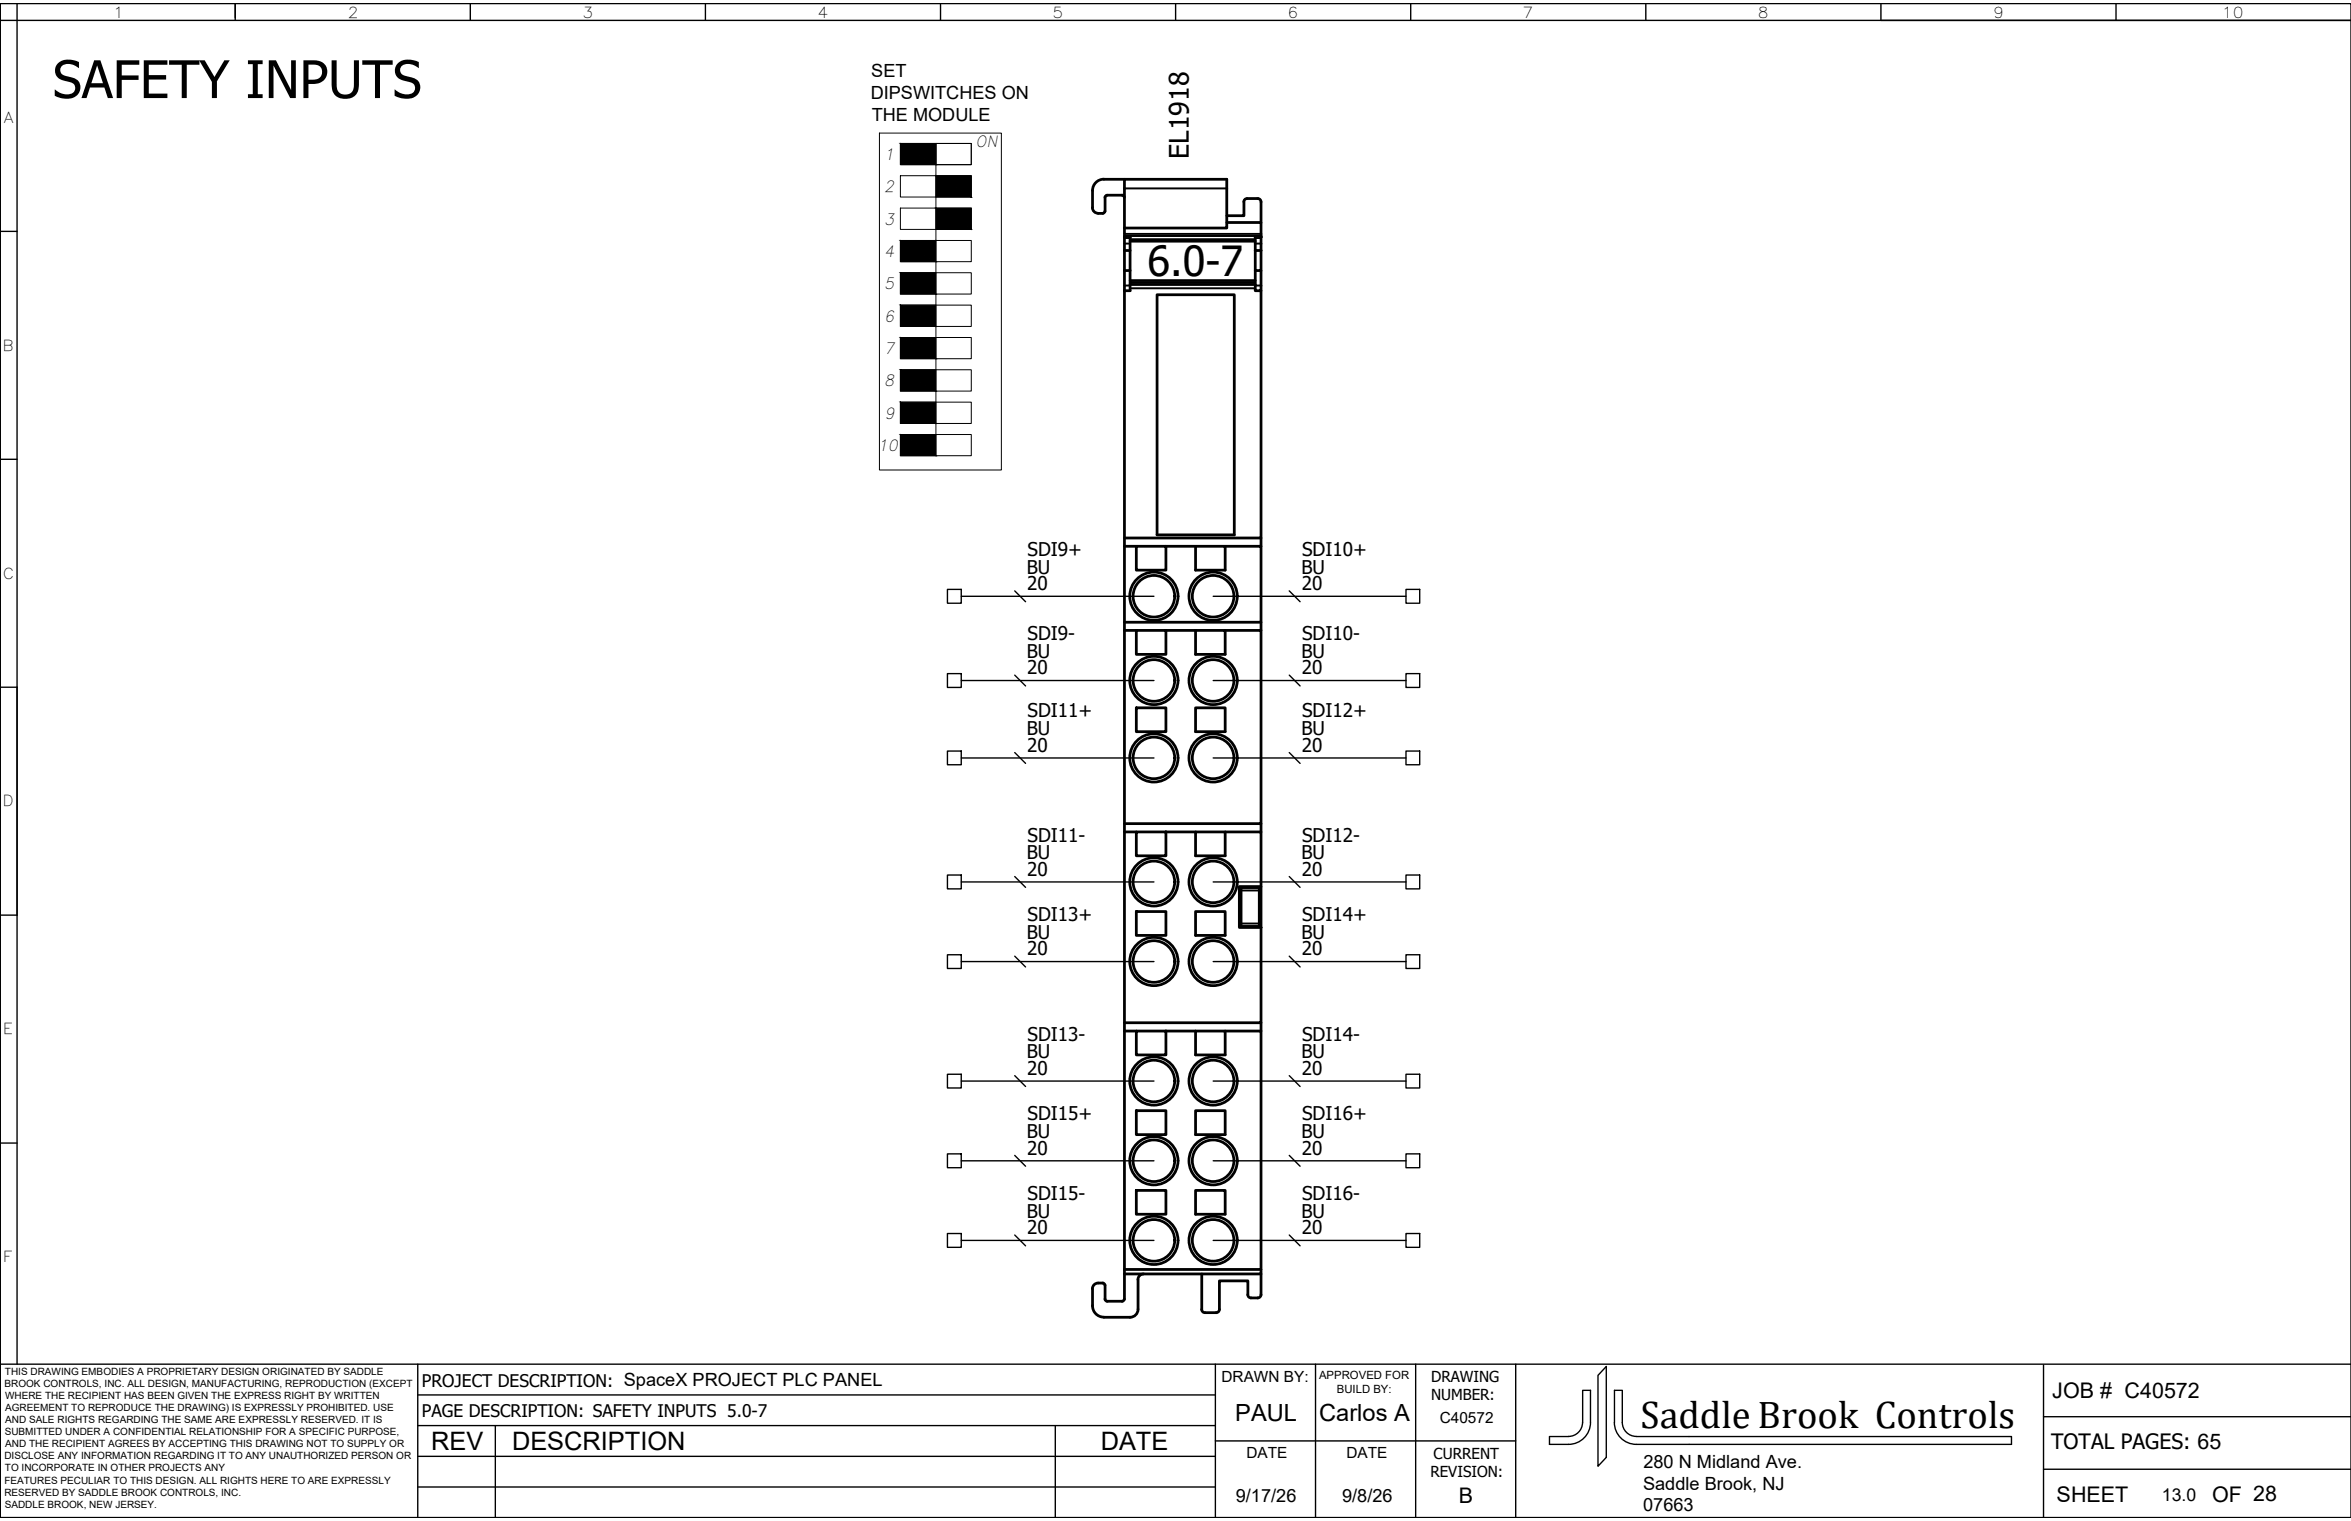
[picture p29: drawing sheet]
<svg xmlns="http://www.w3.org/2000/svg" width="432mm" height="279mm" viewBox="0 0 432 279" stroke-linecap="round" stroke-linejoin="round" font-family="sans-serif">
<defs><g id="words">
<text font-size="9.5" x="9.7" y="18">SAFETY INPUTS</text>
<text font-size="7.6" x="210.8" y="50.7">6.0-7</text>
<text font-size="7.1" x="301.3" y="262.4">Saddle Brook Controls</text>
<text font-size="4.9" x="218.4" y="29.1" transform="rotate(-90 218.4 29.1)">EL1918</text>
<g font-size="4.7">
<text x="79.2" y="266.3">REV</text>
<text x="94" y="266.4">DESCRIPTION</text>
<text x="202.2" y="266.3">DATE</text>
</g>
<g font-size="4.3">
<text x="226.9" y="261.1">PAUL</text>
<text x="242.3" y="261.1">Carlos A</text>
</g>
<g font-size="4">
<text x="376.9" y="256.8">JOB # C40572</text>
<text x="377.7" y="275.9">SHEET</text>
<text x="406.3" y="275.9">OF 28</text>
</g>
<g font-size="3.9">
<text x="376.7" y="266.3">TOTAL PAGES: 65</text>
<text x="267.9" y="276.1">B</text>
</g>
<g font-size="3.5">
<text x="188.6" y="105.4">BU</text>
<text x="188.7" y="102.1">SDI9+</text>
<text x="239" y="105.4">BU</text>
<text x="239.1" y="102.1">SDI10+</text>
<text x="188.7" y="108.4">20</text>
<text x="239.1" y="108.4">20</text>
<text x="188.7" y="117.6">SDI9-</text>
<text x="239.1" y="117.6">SDI10-</text>
<text x="188.6" y="120.8">BU</text>
<text x="188.7" y="123.9">20</text>
<text x="239" y="120.8">BU</text>
<text x="239.1" y="123.9">20</text>
<text x="188.7" y="131.8">SDI11+</text>
<text x="239.1" y="131.8">SDI12+</text>
<text x="188.6" y="135">BU</text>
<text x="239" y="135">BU</text>
<text x="188.7" y="138.1">20</text>
<text x="239.1" y="138.1">20</text>
<text x="188.7" y="154.6">SDI11-</text>
<text x="239.1" y="154.6">SDI12-</text>
<text x="188.6" y="157.8">BU</text>
<text x="188.7" y="160.9">20</text>
<text x="239" y="157.8">BU</text>
<text x="239.1" y="160.9">20</text>
<text x="188.6" y="172.5">BU</text>
<text x="188.7" y="169.2">SDI13+</text>
<text x="239" y="172.5">BU</text>
<text x="239.1" y="169.2">SDI14+</text>
<text x="188.7" y="175.5">20</text>
<text x="239.1" y="175.5">20</text>
<text x="188.7" y="191.2">SDI13-</text>
<text x="239.1" y="191.2">SDI14-</text>
<text x="188.6" y="194.4">BU</text>
<text x="188.7" y="197.5">20</text>
<text x="239" y="194.4">BU</text>
<text x="239.1" y="197.5">20</text>
<text x="188.6" y="209">BU</text>
<text x="188.7" y="205.8">SDI15+</text>
<text x="239" y="209">BU</text>
<text x="239.1" y="205.8">SDI16+</text>
<text x="188.7" y="212.1">20</text>
<text x="239.1" y="212.1">20</text>
<text x="188.7" y="220.4">SDI15-</text>
<text x="239.1" y="220.4">SDI16-</text>
<text x="188.6" y="223.7">BU</text>
<text x="188.7" y="226.7">20</text>
<text x="239" y="223.7">BU</text>
<text x="239.1" y="226.7">20</text>
</g>
<g font-size="3.3">
<text x="160" y="14.1">SET</text>
<text x="159.9" y="18.1">DIPSWITCHES ON</text>
<text x="160.1" y="22.2">THE MODULE</text>
<text x="301.8" y="269.6">280 N Midland Ave.</text>
<text x="227" y="275.9">9/17/26</text>
<text x="246.5" y="275.9">9/8/26</text>
<text x="301.8" y="273.6">Saddle Brook, NJ</text>
<text x="301.8" y="277.6">07663</text>
</g>
<g font-size="3.2">
<text x="77.5" y="254.8">PROJECT DESCRIPTION: SpaceX PROJECT PLC PANEL</text>
<text x="77.5" y="260.2">PAGE DESCRIPTION: SAFETY INPUTS 5.0-7</text>
<text x="397.1" y="275.7">13.0</text>
</g>
<g font-size="2.9">
<text x="162.4" y="29.4">1</text>
<text x="179.2" y="27">ON</text>
<text x="162.4" y="35.3">2</text>
<text x="162.4" y="41.3">3</text>
<text x="162.4" y="47.2">4</text>
<text x="162.4" y="53.2">5</text>
<text x="162.4" y="59.1">6</text>
<text x="162.4" y="65">7</text>
<text x="162.4" y="71">8</text>
<text x="162.4" y="76.9">9</text>
<text x="161.2" y="82.9">10</text>
</g>
<g font-size="2.8">
<text x="20.8" y="3.2">1</text>
<text x="63.9" y="3.2">2</text>
<text x="107" y="3.2">3</text>
<text x="150.2" y="3.2">4</text>
<text x="193.3" y="3.2">5</text>
<text x="236.5" y="3.2">6</text>
<text x="279.7" y="3.2">7</text>
<text x="322.9" y="3.2">8</text>
<text x="366" y="3.2">9</text>
<text x="408.1" y="3.2">10</text>
<text x=".7" y="22.5">A</text>
<text x=".5" y="64.4">B</text>
<text x=".5" y="106.3">C</text>
<text x=".5" y="148.1">D</text>
<text x=".6" y="190">E</text>
<text x=".6" y="231.9">F</text>
<text x="224.3" y="253.8">DRAWN BY:</text>
<text x="262.8" y="253.9">DRAWING</text>
<text x="262.8" y="257.2">NUMBER:</text>
<text x="264.4" y="261.4">C40572</text>
<text x="228.9" y="267.9">DATE</text>
<text x="247.3" y="267.9">DATE</text>
<text x="263.3" y="267.9">CURRENT</text>
<text x="262.7" y="271.4">REVISION:</text>
</g>
<g font-size="2.1">
<text x="242.3" y="253.3">APPROVED FOR</text>
<text x="245.5" y="255.8">BUILD BY:</text>
</g>
<g font-size="1.8">
<text x=".8" y="254.8">BROOK CONTROLS, INC. ALL DESIGN, MANUFACTURING, REPRODUCTION (EXCEPT</text>
<text x=".9" y="252.6">THIS DRAWING EMBODIES A PROPRIETARY DESIGN ORIGINATED BY SADDLE</text>
<text x=".9" y="257">WHERE THE RECIPIENT HAS BEEN GIVEN THE EXPRESS RIGHT BY WRITTEN</text>
<text x=".9" y="263.7">SUBMITTED UNDER A CONFIDENTIAL RELATIONSHIP FOR A SPECIFIC PURPOSE,</text>
<text x="1" y="259.2">AGREEMENT TO REPRODUCE THE DRAWING) IS EXPRESSLY PROHIBITED. USE</text>
<text x="1" y="261.4">AND SALE RIGHTS REGARDING THE SAME ARE EXPRESSLY RESERVED. IT IS</text>
<text x=".8" y="268.1">DISCLOSE ANY INFORMATION REGARDING IT TO ANY UNAUTHORIZED PERSON OR</text>
<text x="1" y="265.9">AND THE RECIPIENT AGREES BY ACCEPTING THIS DRAWING NOT TO SUPPLY OR</text>
<text x=".8" y="272.5">FEATURES PECULIAR TO THIS DESIGN. ALL RIGHTS HERE TO ARE EXPRESSLY</text>
<text x=".8" y="274.7">RESERVED BY SADDLE BROOK CONTROLS, INC.</text>
<text x=".9" y="270.3">TO INCORPORATE IN OTHER PROJECTS ANY</text>
<text x=".9" y="276.9">SADDLE BROOK, NEW JERSEY.</text>
</g>
</g></defs>
<!-- layer: WIRES -->
<path d="M0 .7v278.1M345.5 3.7h86.3M3.1 126.2v41.9" fill="none" stroke="#000" stroke-width=".25"/>
<!-- layer: 0 -->
<g fill="none" stroke="#000" stroke-width=".25">
<path d="M0 .7h431.8v278.1h-431.8zM0 3.7h431.8M3.1 .7v249.9M43.2 .7v3M86.4 .7v3M129.6 .7v3M172.7 .7v3M215.9 .7v3M259.1 .7v3M302.3 .7v3M345.5 .7v3M388.6 .7v3"/>
<path d="M0 42.5h3.1M0 84.4h3.1M174 108.3h2.6v2.5h-2.6zM176.6 109.5h35.3M186.4 108.5l2 2M222.8 109.5h35.4M236.8 108.5l2 2M258.2 108.3h2.6v2.5h-2.6zM0 126.2h3.1M174 123.7h2.6v2.6h-2.6zM174 138h2.6v2.5h-2.6zM176.6 125h35.3"/>
<path d="M176.6 139.2h35.3M186.4 124l2 2M186.4 138.2l2 2M222.8 125h35.4M222.8 139.2h35.4M236.8 124l2 2M236.8 138.2l2 2M258.2 123.7h2.6v2.6h-2.6zM258.2 138h2.6v2.5h-2.6zM0 168.1h3.1M174 160.7h2.6v2.6h-2.6zM174 175.4h2.6v2.5h-2.6z"/>
<path d="M176.6 162h35.3M176.6 176.6h35.3M186.4 161l2 2M186.4 175.6l2 2M222.8 162h35.4M222.8 176.6h35.4M236.8 161l2 2M236.8 175.6l2 2M258.2 160.7h2.6v2.6h-2.6zM258.2 175.4h2.6v2.5h-2.6zM174 197.3h2.6v2.6h-2.6zM176.6 198.6h35.3"/>
<path d="M186.4 197.6l2 2M222.8 198.6h35.4M236.8 197.6l2 2M258.2 197.3h2.6v2.6h-2.6zM0 210h3.1M174 212h2.6v2.5h-2.6zM176.6 213.2h35.3M186.4 212.2l2 2M222.8 213.2h35.4M236.8 212.2l2 2M258.2 212h2.6v2.5h-2.6zM174 226.6h2.6v2.5h-2.6z"/>
<path d="M176.6 227.9h35.3M186.4 226.9l2 2M222.8 227.9h35.4M236.8 226.9l2 2M258.2 226.6h2.6v2.5h-2.6zM0 250.6h431.8M76.7 250.6v28.2M76.7 256.2h146.5M223.2 250.6v28.2M241.6 250.6v28.2M260 250.6v28.2M278.4 250.6v28.2"/>
<path d="M295 251v16.7l-1.5 1.6v-16.7zM375.3 250.8v28M76.7 273.2h146.5M76.7 267.5h146.5M76.7 261.9h146.5M91 261.9v16.9M193.8 261.9v16.9M223.2 264.7h55.2M290.7 261.3a2.57 2.57 0 0 1-2.6 2.6h-3.5M290.7 261.3v-5.9h1.4v5.9a4 4 0 0 1-4 4h-3.5v-1.4M296.5 261.3a4 4 0 0 0 4 4h68.9v-1.4h-68.9a2.61 2.61 0 0 1-2.5-2.6v-5.9h-1.5v5.9M375.3 269.9h56.5"/>
<path d="M375.3 260.2h56.5"/>
</g>
<!-- layer: Sichtbar (ISO) -->
<g fill="none" stroke="#000" stroke-width=".51">
<path d="M200.6 38.1a1.05 1.05 0 0 0 1.1 1.1M201.7 39.2h.8M202.9 38.8v.2l-.4 .2M206.1 35.9l.3 .2 .1 .2M206.1 35.9h-2.9l-.3 .4 .1 2.5M206.5 32.9h18.8v9h-18.8zM206.5 32.9h-3.8a2.08 2.08 0 0 0-2 2.1v3.1M228.5 37.1v2.5h-3.2M229.1 36.5a.6 .6 0 0 0-.6 .6M229.1 36.5h1.9a.6 .6 0 0 1 .6 .6M231.6 37.1v3.8M206.5 53.4v180.6"/>
<path d="M206.5 41.9v11.5M206.5 49.7h1.1M206.5 46h1.1M207.6 43.6h-1.1h1.1v9.8h-1.1M207.6 51.5h22.9M207.6 52.3h22.9M207.6 44.3h22.9M212.5 54.1h14.2v44.2h-14.2zM225.3 40.9h6.3v5.1M230.5 43.6h1.1zM230.5 46v3.7h1.1v-3.7M230.5 49.7v3.7h1.1v-3.7"/>
<path d="M230.5 46h1.1M230.5 43.6v2.4M231.6 53.4v45.4h-25.1M231.6 98.8v1.6M206.5 115.8h2.2M206.5 100.4h2.2M208.7 115.8h5.4v4.4h-5.4zM208.7 100.4h5.4v4.3h-5.4zM214.1 115.8h5.5M214.1 100.4h5.5M219.6 115.8h5.4v4.4h-5.4zM219.6 100.4h5.4v4.3h-5.4z"/>
<path d="M225 115.8h6.6v35.5h-25.1M225 100.4h6.6v13.9h-25.1M231.6 114.3v1.5M208.7 130h5.4v4.4h-5.4zM219.6 130h5.4v4.4h-5.4zM206.5 152.8h2.2M208.7 152.8h5.4v4.4h-5.4zM214.1 152.8h5.5M219.6 152.8h5.4v4.4h-5.4zM225 152.8h6.6v10.1M231.6 151.3v1.5M208.7 167.4h5.4v4.4h-5.4z"/>
<path d="M219.6 167.4h5.4v4.4h-5.4zM227.6 162.9h4v7.5h-4zM227.9 163h3.4v7.2h-3.4zM231.6 170.4v17.5h-25.1M206.5 189.4h2.2M208.7 189.4h5.4v4.4h-5.4zM214.1 189.4h5.5M219.6 189.4h5.4v4.4h-5.4zM225 189.4h6.6v43.8h-25.1M231.6 187.9v1.5M208.7 204h5.4v4.4h-5.4zM208.7 218.7h5.4v4.4h-5.4z"/>
<path d="M219.6 218.7h5.4v4.4h-5.4zM219.6 204h5.4v4.4h-5.4zM201.7 235.7a1.02 1.02 0 0 0-1 1v3.2a2.08 2.08 0 0 0 2 2.1M201.7 235.7h.8l.4 .2 .1 2.7 .2 .4h2.9M206.5 238.6l-.2 .4h-.2M206.5 234v4.6M209 235.1v5.4a1.47 1.47 0 0 1-1.5 1.5h-4.7M210 234a1.05 1.05 0 0 0-1 1.1M220.7 234v6.5M229.2 237.8a.6 .6 0 0 0 .6 .6h1.2a.6 .6 0 0 0 .6-.6M229.2 237.8v-2.5h-5.2v5.2M231.6 233.2v.8h-25.1"/>
<path d="M231.6 234v3.8M220.7 240.5a.6 .6 0 0 0 .6 .6h2.1M224 240.5a.6 .6 0 0 1-.6 .6"/>
<circle cx="211.9" cy="109.5" r="4.4"/>
<circle cx="211.9" cy="109.5" r="3.8"/>
<circle cx="222.8" cy="109.5" r="4.4"/>
<circle cx="222.8" cy="109.5" r="3.8"/>
<circle cx="211.9" cy="139.2" r="4.4"/>
<circle cx="211.9" cy="125" r="4.4"/>
<circle cx="211.9" cy="139.2" r="3.8"/>
<circle cx="211.9" cy="125" r="3.8"/>
<circle cx="222.8" cy="125" r="4.4"/>
<circle cx="222.8" cy="139.2" r="4.4"/>
<circle cx="222.8" cy="125" r="3.8"/>
<circle cx="222.8" cy="139.2" r="3.8"/>
<circle cx="211.9" cy="176.6" r="4.4"/>
<circle cx="211.9" cy="162" r="4.4"/>
<circle cx="211.9" cy="176.6" r="3.8"/>
<circle cx="211.9" cy="162" r="3.8"/>
<circle cx="222.8" cy="176.6" r="4.4"/>
<circle cx="222.8" cy="162" r="4.4"/>
<circle cx="222.8" cy="162" r="3.8"/>
<circle cx="222.8" cy="176.6" r="3.8"/>
<circle cx="211.9" cy="198.6" r="4.4"/>
<circle cx="211.9" cy="198.6" r="3.8"/>
<circle cx="222.8" cy="198.6" r="4.4"/>
<circle cx="222.8" cy="198.6" r="3.8"/>
<circle cx="211.9" cy="213.2" r="4.4"/>
<circle cx="211.9" cy="213.2" r="3.8"/>
<circle cx="222.8" cy="213.2" r="4.4"/>
<circle cx="222.8" cy="213.2" r="3.8"/>
<circle cx="211.9" cy="227.8" r="4.4"/>
<circle cx="211.9" cy="227.8" r="3.8"/>
<circle cx="222.8" cy="227.8" r="4.4"/>
<circle cx="222.8" cy="227.8" r="3.8"/>
</g>
<!-- layer: Sichtbar schmal (ISO) -->
<g fill="none" stroke="#000" stroke-width=".36">
<path d="M206.5 34.6h18.8M206.5 43.3h25.1M206.5 43h25.1M206.5 52.5h1.1M206.5 44.7h1.1M207.6 53h22.9M207.6 51.9h22.9M207.6 44.1h22.9M207.6 43.9h22.9M230.5 52.5h1.1M230.5 44.7h1.1M227.9 163.6h3.4"/>
<path d="M227.9 169.7h3.4"/>
</g>
<!-- layer: Sichtbar (ISO) -->
<circle cx="231.6" cy="43.6" r=".25" fill="#000"/>
<!-- layer: FORCA -->
<g fill="none" stroke="#000" stroke-width=".18">
<path d="M161.5 24.4h22.4v61.9h-22.4zM165.4 26.4h13v3.8h-13zM165.4 32.3h13v3.9h-13zM165.4 38.2h13v3.9h-13zM171.9 26.4h6.5v3.8h-6.5zM171.9 26.4v57.3M165.4 44.2h13v3.9h-13zM165.4 50.1h13v3.9h-13zM165.4 56h13v4h-13zM165.4 62h13v3.9h-13zM165.4 67.9h13v3.9h-13zM165.4 73.9h13v3.9h-13z"/>
<path d="M165.4 79.8h13v3.9h-13z"/>
</g>
<g fill="#000" stroke="#000" stroke-width=".18">
<path d="M165.4 26.4l6.5 3.8v-3.8zM165.4 26.4l6.5 3.8h-6.5z"/>
<path d="M171.9 32.3l6.5 3.9v-3.9zM171.9 32.3l6.5 3.9h-6.5z"/>
<path d="M171.9 38.2l6.5 3.9v-3.9zM171.9 38.2l6.5 3.9h-6.5z"/>
<path d="M165.4 44.2l6.5 3.9v-3.9zM165.4 44.2l6.5 3.9h-6.5z"/>
<path d="M165.4 50.1l6.5 3.9v-3.9zM165.4 50.1l6.5 3.9h-6.5z"/>
<path d="M165.4 56l6.5 4v-4zM165.4 56l6.5 4h-6.5z"/>
<path d="M165.4 62l6.5 3.9v-3.9zM165.4 62l6.5 3.9h-6.5z"/>
<path d="M165.4 67.9l6.5 3.9v-3.9zM165.4 67.9l6.5 3.9h-6.5z"/>
<path d="M165.4 73.9l6.5 3.9v-3.9zM165.4 73.9l6.5 3.9h-6.5z"/>
<path d="M165.4 79.8l6.5 3.9v-3.9zM165.4 79.8l6.5 3.9h-6.5z"/>
</g>
<use href="#words"/>
</svg>
